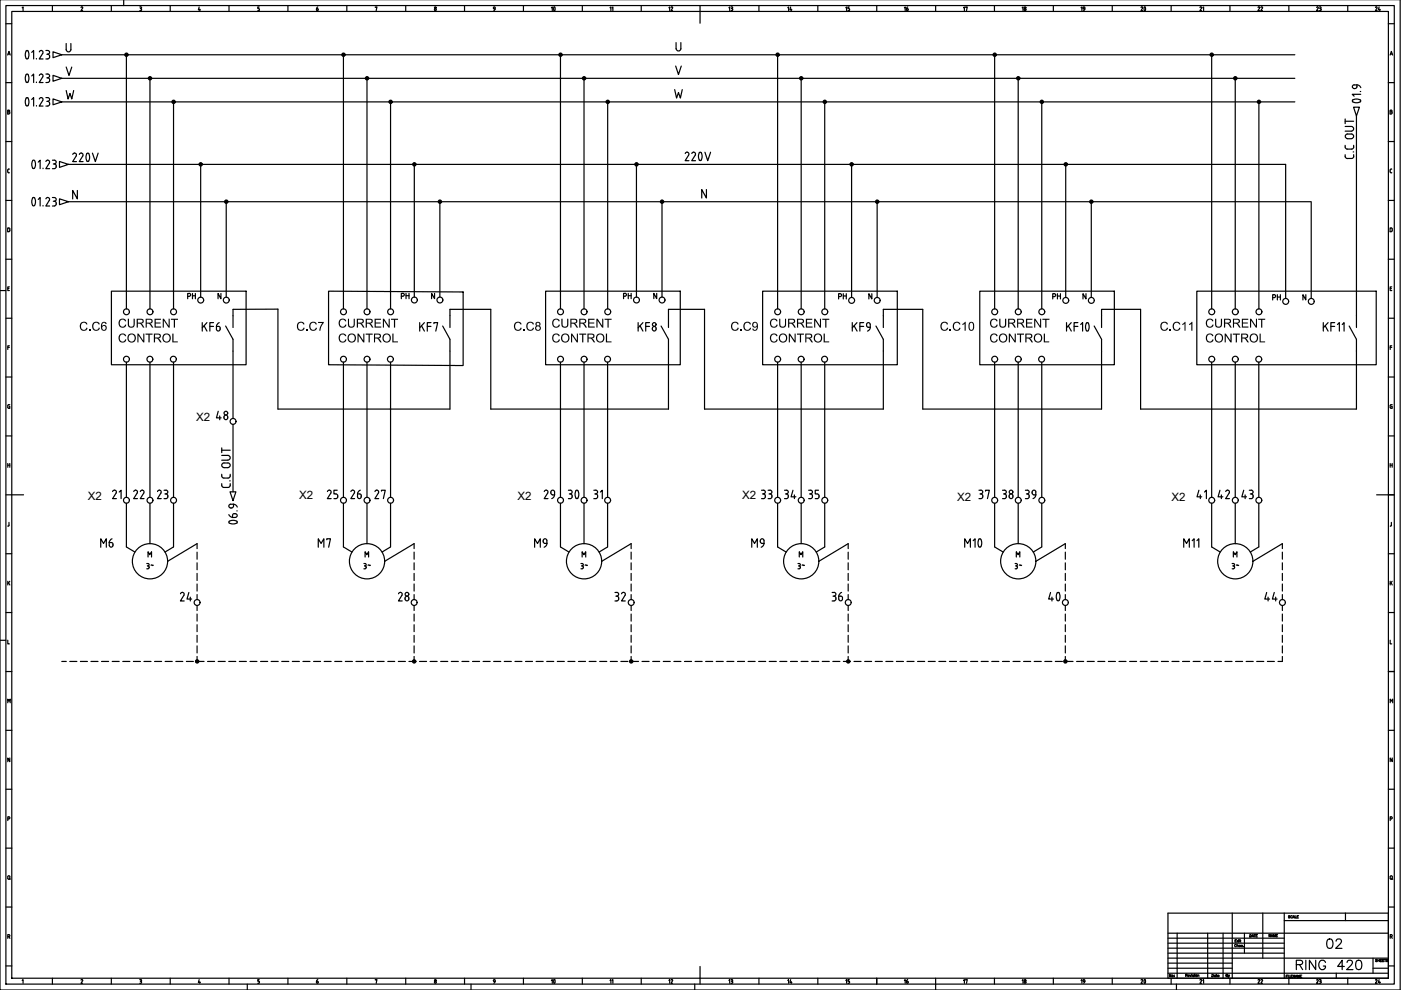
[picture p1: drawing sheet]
<svg xmlns="http://www.w3.org/2000/svg" width="297mm" height="210mm" viewBox="0 0 297 210" stroke-linecap="round" stroke-linejoin="round" font-family="sans-serif">
<defs><g id="words">
<g font-size="7.1">
<text x="203.2" y="118.2">M10</text>
<text x="220.1" y="129.5">40</text>
</g>
<text font-size="6.6" x="118.2" y="107.6">30</text>
<g font-size="5.3">
<text x="179.6" y="71.6">KF9</text>
<text x="112.2" y="117.5">M9</text>
<text x="158" y="117.5">M9</text>
<text x="175.3" y="128.8">36</text>
</g>
<g font-size="4.9">
<text x="141.8" y="21.9">W</text>
<text x="41.6" y="71.3">KF6</text>
<text x="87.8" y="71.3">KF7</text>
<text x="134.1" y="71.3">KF8</text>
<text x="44.8" y="90.3">48</text>
<text x="22.6" y="106.9">21</text>
<text x="27.2" y="106.9">22</text>
<text x="32.1" y="106.9">23</text>
<text x="68.1" y="106.9">25</text>
<text x="73" y="106.9">26</text>
<text x="78.3" y="106.9">27</text>
<text x="114.3" y="106.9">29</text>
<text x="124.5" y="106.9">31</text>
<text x="160.2" y="106.9">33</text>
<text x="165.1" y="106.9">34</text>
<text x="170.4" y="106.9">35</text>
<text x="206.4" y="106.9">37</text>
<text x="211.3" y="106.9">38</text>
<text x="216.3" y="106.9">39</text>
<text x="252.6" y="106.9">41</text>
<text x="257.2" y="106.9">42</text>
<text x="262.1" y="106.9">43</text>
<text x="20.1" y="117.1">M6</text>
<text x="66.3" y="117.1">M7</text>
<text x="249.8" y="117.1">M11</text>
<text x="37" y="128.8">24</text>
<text x="83.3" y="128.8">28</text>
<text x="129.1" y="128.8">32</text>
<text x="267.1" y="128.8">44</text>
<text x="280.1" y="202.1">02</text>
<text x="273.8" y="206.7">RING 420</text>
</g>
<g font-size="4.4">
<text x="115" y="3.9">10</text>
<text x="240.2" y="3.9">20</text>
<text x="115" y="209.9">10</text>
<text x="240.2" y="209.9">20</text>
</g>
<g font-size="4">
<text x="38.5" y="64.6">PH</text>
<text x="84" y="64.6">PH</text>
<text x="130.9" y="64.6">PH</text>
<text x="176.7" y="64.6">PH</text>
<text x="221.9" y="64.6">PH</text>
<text x="268.5" y="64.9">PH</text>
<text x="30" y="119.2">M</text>
<text x="122.1" y="119.2">M</text>
<text x="75.8" y="121.7">3~</text>
<text x="167.9" y="121.7">3~</text>
<text x="214.1" y="121.7">3~</text>
<text x="260" y="121.7">3~</text>
</g>
<g font-size="3.5">
<text x="66" y="3.5">6</text>
<text x="103" y="3.5">9</text>
<text x="128.1" y="3.5">11</text>
<text x="140.8" y="3.5">12</text>
<text x="153.5" y="3.5">13</text>
<text x="165.8" y="3.5">14</text>
<text x="178.2" y="3.5">15</text>
<text x="190.5" y="3.5">16</text>
<text x="203.2" y="3.5">17</text>
<text x="215.5" y="3.5">18</text>
<text x="227.9" y="3.5">19</text>
<text x="256.1" y="3.5" transform="rotate(-90 256.1 3.5)">21</text>
<text x="268.5" y="3.5" transform="rotate(-90 268.5 3.5)">22</text>
<text x="280.8" y="3.5" transform="rotate(-90 280.8 3.5)">23</text>
<text x="290.3" y="3.5">24</text>
<text x="293.5" y="150.3">M</text>
<text x="293.5" y="187.7">Q</text>
<text x="66" y="209.5">6</text>
<text x="103" y="209.5">9</text>
<text x="128.1" y="209.5">11</text>
<text x="140.8" y="209.5">12</text>
<text x="153.5" y="209.5">13</text>
<text x="165.8" y="209.5">14</text>
<text x="178.2" y="209.5">15</text>
<text x="190.5" y="209.5">16</text>
<text x="203.2" y="209.5">17</text>
<text x="215.5" y="209.5">18</text>
<text x="227.9" y="209.5">19</text>
<text x="256.1" y="209.5" transform="rotate(-90 256.1 209.5)">21</text>
<text x="261.4" y="208.5" transform="rotate(-90 261.4 208.5)">By</text>
<text x="268.5" y="209.5" transform="rotate(-90 268.5 209.5)">22</text>
<text x="280.8" y="209.5" transform="rotate(-90 280.8 209.5)">23</text>
<text x="290.3" y="209.5">24</text>
</g>
<g font-size="2.4">
<text x="41.6" y="89.2">X2</text>
<text x="18.6" y="106">X2</text>
<text x="63.4" y="105.8">X2</text>
<text x="109.7" y="106">X2</text>
<text x="157.3" y="105.8">X2</text>
<text x="202.9" y="106.1">X2</text>
<text x="248.4" y="106.2">X2</text>
</g>
</g></defs>
<!-- layer: 035 -->
<g fill="none" stroke="#000" stroke-width=".25">
<path d="M26.2 -.1v1.3M296.9 -.1v210h-296.9v-210M1.2 5h1.3M1.2 17.5h1.3M1.6 11.7l.3-.8 .3 .8M1.7 11.5h.4M2.5 2.4h291.9v205h-291.9zM4.7 1.6l.2-.1v.8M11.1 1.2v1.2M17.3 1.5l-.1 .1M17.4 1.5l.1 .2M17.5 1.7l-.3 .6h.3"/>
<path d="M23.6 1.2v1.2M29.6 1.5h.2M29.7 1.8h.1M29.8 1.5l.2 .1-.2 .2M29.8 1.8l.2 .2v.2l-.4 .1M36.1 1.2v1.2M42.2 1.5l-.1 .6h.4M42.4 1.9v.4M48.6 1.2v1.2M54.9 1.5h-.2v.3l.3 .2M55 2v.1M55 2.1l-.3 .2"/>
<path d="M61 1.2v1.2M73.5 1.2v1.2M79.6 1.6l.3-.1-.1 .8M86 1.2v1.2M98.5 1.2v1.2M111 1.2v1.2M123.5 1.2v1.2M136 1.2v1.2M148.4 1.2v1.2M160.9 1.2v1.2M173.4 1.2v1.2M185.9 1.2v1.2"/>
<path d="M198.4 1.2v1.2M210.8 1.2v1.2M223.3 1.2v1.2M235.8 1.2v1.2M248.3 1.2v1.2M260.8 1.2v1.2M273.3 1.2v1.2M285.7 1.2v1.2M294.3 5h1.3M294.3 17.5h1.3M294.7 11.7l.3-.8 .3 .8M294.8 11.5h.4"/>
<path d="M1.2 30h1.3M1.7 36.4l.3 .2M1.9 23.7l.2 .2-.1 .2-.4 .1v-.8h.4v.3h-.4M2 35.8l-.3 .1-.1 .5M294.3 30h1.3M294.7 36.1v.3M294.7 36.4l.2 .2M294.9 36.6h.2M294.9 35.8h.2M294.9 35.8l-.2 .3M295 23.7l.2 .2-.1 .2-.4 .1v-.8h.4v.3h-.4M1.2 42.5h1.3"/>
<path d="M1.2 55h1.3M2.1 48.6v.3M2.1 48.6l-.1-.2-.4-.1v.8l.4-.1 .1-.1M294.3 42.5h1.3M294.3 55h1.3M294.9 48.3h-.2v.8h.2M294.9 48.3l.2 .1 .1 .5-.3 .2M0 61.6h1.2M1.2 79.9h1.3M1.3 67.5h1.2M1.7 61.2h.2M1.7 73.7h.3"/>
<path d="M2 60.8h-.3v.8h.3M2 73.3h-.3v.8M294.3 79.9h1.3M294.4 67.5h1.2M294.7 61.2h.3M294.7 73.7h.4M295.1 60.8h-.4v.8h.4M295.1 73.3h-.4v.8M1.3 92.4h1.2M1.7 98.6h.4M1.7 98.3v.8M1.9 85.8h.2"/>
<path d="M1.9 85.8l-.2 .2v.4M1.9 86.1h.2v.5l-.4-.1v-.1M2.1 98.3v.8M294.4 92.4h1.2M294.7 98.3v.8M294.7 98.6h.5M295 85.8h.2M295 85.8l-.3 .2v.4M295 86.1h.2v.5l-.4-.1-.1-.1M295.2 98.3v.8M1.3 104.9h1.2M1.3 117.4h1.2"/>
<path d="M1.9 110.8v.6l-.2 .1M294.4 104.9h1.2M294.4 117.4h1.2M294.7 111.5h.1M295 110.8v.6l-.2 .1M0 135.8h1.2M1.3 129.9h1.2M1.7 135.7v.8h.3M1.7 123.2v.8M1.8 123.5l.3 .5M2.1 123.2l-.4 .5M294.4 129.9h1.2"/>
<path d="M294.7 135.7v.8h.4M294.7 123.2v.8M294.9 123.5l.3 .5M295.2 123.2l-.5 .5M1.3 142.4h1.2M1.3 154.8h1.2M1.7 149v-.8l.2 .5 .3-.5v.8M294.4 142.4h1.2M294.4 154.8h1.2M1.3 167.3h1.2M1.3 179.8h1.2M1.7 173.6h.3v-.4h-.3v.8"/>
<path d="M2.1 160.7v.8l-.4-.8v.8M294.4 167.3h1.2M294.4 179.8h1.2M294.7 173.6h.4v-.4h-.4v.8M295.2 160.7v.8l-.5-.8v.8M1.3 192.3h1.2M1.7 186.2l.2 .3 .2-.3M1.7 198.6l.3-.1v-.3h-.3v.8M1.9 198.6l.2 .4M1.9 186.3l.3 .2M2.1 185.9v.3M2.1 185.9l-.2-.2h-.2v.5"/>
<path d="M247.6 200h24.7M247.6 198.9h24.7M249.6 197.9v9.5M256.1 197.9v9.5M259.3 197.9v9.5M263.8 197.9v4.2M267.7 193.6v9.6M272.3 195.2h22.1M285.3 193.6v1.6M294.4 192.3h1.2M294.7 198.6l.4-.1v-.3h-.4v.8M295 198.6l.2 .4"/>
<path d="M1.3 204.8h1.2M4.7 207.9l.2-.2v.8M11.1 207.4v1.3M17.3 207.7l-.1 .1M17.4 207.7l.1 .3M17.5 208l-.3 .5h.3M23.6 207.4v1.3M29.6 207.7h.2M29.7 208h.1M29.8 207.7l.2 .2-.2 .1M29.8 208l.2 .2v.2l-.4 .1M36.1 207.4v1.3"/>
<path d="M42.2 207.7l-.1 .6h.4M42.4 208.1v.4M48.6 207.4v1.3M52.4 208.7v1.2M54.9 207.7h-.2v.3l.3 .2M55 208.2v.1M55 208.3l-.3 .2M61 207.4v1.3M73.5 207.4v1.3M79.6 207.8l.3-.1-.1 .8M86 207.4v1.3M98.5 207.4v1.3"/>
<path d="M99.9 208.7v1.2M111 207.4v1.3M123.5 207.4v1.3M136 207.4v1.3M147.3 208.7v1.2M148.4 207.4v1.3M160.9 207.4v1.3M173.4 207.4v1.3M185.9 207.4v1.3M198.4 207.4v2.5M210.8 207.4v1.3M223.3 207.4v1.3"/>
<path d="M235.8 207.4v1.3M247.6 203.2h13.7M247.6 204.2h13.7M247.6 205.3h13.7M247.6 202.1h24.7M247.6 201h24.7M247.6 206.3h46.8M248.3 207.4v1.3M249.4 208.7v1.2M273.3 207.4v1.3M285.7 207.4v1.3M291.1 205.3h3.3"/>
<path d="M294.4 204.8h1.2"/>
<circle cx="92.3" cy="2" r=".2"/>
<circle cx="92.3" cy="1.6" r=".18"/>
<circle cx="92.3" cy="208.3" r=".21"/>
<circle cx="92.3" cy="207.9" r=".18"/>
</g>
<!-- layer: 07 -->
<path d="M1.2 1.2h294.4v207.5h-294.4zM148.4 2.4v2.5M2.5 104.9h2.5M291.9 104.9h2.5M247.6 193.6h46.8v13.8h-46.8zM247.6 197.9h46.8M261.3 193.6v13.8M272.3 193.6v13.8M148.4 204.9v2.5M261.3 203.2h33.1" fill="none" stroke="#000" stroke-width=".25"/>
<!-- layer: 025 -->
<g fill="none" stroke="#000" stroke-width=".25">
<path d="M261.9 199.5h.1M262.2 199.2h-.3v.5h.3M262.6 199.5l-.2-.1-.1 .2 .1 .1h.2M262.6 199.2v.5M262.7 199.3h.1M262.8 199.4v.3M262.9 199.4h.2M263 199.2l.1 .5M265 198.2h.3l-.1 .4-.2 .1zM265.4 198.7l.2-.5 .2 .5M265.5 198.5h.2M265.9 198.2h.3"/>
<path d="M266 198.2v.5M266.3 198.4h.2M266.6 198.2h-.3v.5h.3M269.4 198.1v.5l-.4-.5v.5M269.5 198.6l.2-.5 .2 .5M269.6 198.5h.2M270 198.6v-.5l.2 .5 .2-.5v.5M270.6 198.4h.2M270.9 198.1h-.3v.5h.3M273.5 194.2h-.3l.3 .4h-.3M274 194.3a.18 .18 0 0 0-.2-.2 .18 .18 0 0 0-.2 .2v.2a.18 .18 0 0 0 .2 .1 .18 .18 0 0 0 .2-.1M274.1 194.6l.2-.5 .2 .5"/>
<path d="M274.2 194.5h.2M274.6 194.1v.5h.3M275 194.4h.2M275.3 194.1h-.3v.5h.3M248.3 206.6v.5l-.3-.5v.5M249 206.8h.1M249 207.1h.1M251.4 206.8l.3-.1v-.1l-.3-.1v.5M251.5 206.8l.2 .2M251.9 206.9h.2v-.2l-.2 .3h.2M262.1 200.4a.18 .18 0 0 0-.2-.2 .18 .18 0 0 0-.1 .2v.1a.18 .18 0 0 0 .1 .2 .18 .18 0 0 0 .2-.1M262.3 200.5l.2-.1 .1 .3"/>
<path d="M262.3 200.2v.5M262.7 200.5h.3v-.1a.18 .18 0 0 0-.3 .2 .16 .16 0 0 0 .3 .1M263.4 200.5v-.1a.16 .16 0 0 0-.2 .1 .16 .16 0 0 0 0 .2 .16 .16 0 0 0 .2 0M263.6 200.7h.1M292 203.5h-.4l.4 .2-.1 .2-.3-.1M292.1 203.4v.5M292.1 203.6h.4M292.5 203.4v.5M292.7 203.6h.2M293 203.4h-.3v.5h.3M293.1 203.6h.2M293.4 203.4h-.3v.5h.3"/>
<path d="M293.5 203.4h.3M293.7 203.4v.5M294.3 203.5h-.4l.4 .2-.1 .2-.3-.1"/>
<circle cx="248.6" cy="206.9" r=".17"/>
</g>
<g fill="none" stroke="#000" stroke-width=".25">
<path d="M13.1 11.6h261.4M13.1 16.6h261.4M26.8 11.6v53.9M31.8 16.6v48.9M72.8 11.6v53.9M77.8 16.6v48.9M118.8 11.6v53.9M123.8 16.6v48.9M164.9 11.6v53.9M169.9 16.6v48.9M210.9 11.6v53.9M215.9 16.6v48.9"/>
<path d="M256.9 11.6v53.9M261.9 16.6v48.9M13.1 21.6h261.4M14.5 34.9h258.1v28.4M36.8 21.6v43.9M42.5 34.9v28.1M82.8 21.6v43.9M87.8 34.9v28.1M128.8 21.6v43.9M134.9 34.9v28.1M174.9 21.6v43.9M180.6 34.9v28.2"/>
<path d="M220.9 21.6v43.9M226 34.9v28.2M266.9 21.6v43.9M287.6 24.6v42.3M14.4 42.8h263.5M48 42.8v20.2M93.3 42.8v20.2M140.4 42.8v20.2M186 42.8v20.3M231.4 42.8v20.3M278 42.8v20.5M26.8 76.8v28.6"/>
<path d="M31.8 76.8v28.6M36.8 76.8v28.6M49.4 66.9v-1.3l9.5-.1v21.2h36.5v-12.3M49.4 74.4v14.3M72.8 76.8v28.6M77.8 76.8v28.6M82.8 76.8v28.6M95.4 66.9v-1.3h8.7v21.1h37.6v-12.3M118.8 76.8v28.6M123.8 76.8v28.6M128.8 76.8v28.6M141.7 66.9v-1.3h7.7v21.1h37.9v-12.3"/>
<path d="M164.9 76.8v28.6M169.9 76.8v28.6M174.9 76.8v28.6M187.3 65.6h8.3v21.1h38v-12.3M210.9 76.8v28.6M215.9 76.8v28.6M220.9 76.8v28.6M233.6 66.9v-1.3h8.2v21.1h45.8v-12.3M256.9 76.8v28.6M261.9 76.8v28.6M266.9 76.8v28.6M49.4 90v14.3"/>
<path d="M26.8 106.7v9.3l1.8 1M31.8 106.7v8.6M36.8 106.7v9.3l-1.8 1M41.8 115.3v1M41.8 117.1v1.5M41.8 119.3v1.5M72.8 106.7v9.3l1.8 1M77.8 106.7v8.6M82.8 106.7v9.3l-1.8 1M87.8 115.3v1M87.8 117.1v1.5M87.8 119.3v1.5"/>
<path d="M118.8 106.7v9.3l1.8 1M123.8 106.7v8.6M128.8 106.7v9.3l-1.8 1M133.8 115.3v1M133.8 117.1v1.5M133.8 119.3v1.5M164.9 106.7v9.3l1.8 1M169.9 106.7v8.6M174.9 106.7v9.3l-1.8 1M179.8 115.3v1M179.8 117.1v1.5M179.8 119.3v1.5"/>
<path d="M210.9 106.7v9.3M215.9 106.7v8.6M220.9 106.7v9.3l-1.8 1M225.9 115.3v1M225.9 117.1v1.5M225.9 119.3v1.5M256.9 106.7v9.3l1.8 1M261.9 106.7v8.6M266.9 106.7v9.3l-1.8 1M271.9 115.3v1M271.9 117.1v1.5M271.9 119.3v1.5"/>
<path d="M41.8 139.2v1h1.5M41.8 121.6v1.5M41.8 130.2v1.5M41.8 132.5v1.4M41.8 134.7v1.5M41.8 136.9v1.5M87.8 121.6v1.5M87.8 130.2v1.5M87.8 132.5v1.4M87.8 134.7v1.5M87.8 136.9v1.5M87.8 139.2v1"/>
<path d="M133.8 121.6v1.5M133.8 130.2v1.5M133.8 132.5v1.4M133.8 134.7v1.5M133.8 136.9v1.5M133.8 139.2v1M179.8 121.6v1.5M179.8 130.2v1.5M179.8 132.5v1.4M179.8 134.7v1.5M179.8 136.9v1.5M179.8 139.2v1"/>
<path d="M225.9 132.5v1.4M225.9 134.7v1.5M225.9 136.9v1.5M225.9 139.2v1M271.9 139.2v1h-.9M271.9 121.6v1.5M271.9 130.2v1.5M271.9 132.5v1.4M271.9 134.7v1.5M271.9 136.9v1.5M13.1 140.2h1M14.8 140.2h1.5"/>
<path d="M17 140.2h1.5M19.3 140.2h1.5M21.5 140.2h1.5M23.8 140.2h1.5M26 140.2h1.5M28.3 140.2h1.5M30.5 140.2h1.5M32.8 140.2h1.5M35 140.2h1.5M37.3 140.2h1.5M39.5 140.2h1.5M44 140.2h1.5"/>
<path d="M46.2 140.2h1.6M48.5 140.2h1.5M50.7 140.2h1.5M53 140.2h1.5M55.2 140.2h1.5M57.5 140.2h1.5M59.7 140.2h1.5M62 140.2h1.5M64.2 140.2h1.5M66.5 140.2h1.5M68.7 140.2h1.5M71 140.2h1.5"/>
<path d="M73.2 140.2h1.5M75.5 140.2h1.5M77.7 140.2h1.5M79.9 140.2h1.5M82.2 140.2h1.5M84.5 140.2h1.5M86.7 140.2h1.5M88.9 140.2h1.5M91.2 140.2h1.5M93.4 140.2h1.5M95.7 140.2h1.5M97.9 140.2h1.5"/>
<path d="M100.2 140.2h1.5M102.4 140.2h1.5M104.7 140.2h1.5M106.9 140.2h1.5M109.2 140.2h1.5M111.4 140.2h1.5M113.7 140.2h1.5M115.9 140.2h1.5M118.2 140.2h1.5M120.4 140.2h1.5M122.6 140.2h1.5M124.9 140.2h1.5"/>
<path d="M127.1 140.2h1.6M129.4 140.2h1.5M131.6 140.2h1.5M133.9 140.2h1.5M136.1 140.2h1.5M138.4 140.2h1.5M140.6 140.2h1.5M142.9 140.2h1.5M145.1 140.2h1.5M147.4 140.2h1.5M149.6 140.2h1.5M151.8 140.2h1.6"/>
<path d="M154.1 140.2h1.5M156.4 140.2h1.5M158.6 140.2h1.5M160.8 140.2h1.5M163.1 140.2h1.5M165.3 140.2h1.5M167.6 140.2h1.5M169.8 140.2h1.5M172.1 140.2h1.5M174.3 140.2h1.5M176.6 140.2h1.5M178.8 140.2h1.5"/>
<path d="M181.1 140.2h1.5M183.3 140.2h1.5M185.6 140.2h1.5M187.8 140.2h1.5M190.1 140.2h1.5M192.3 140.2h1.5M194.5 140.2h1.5M196.8 140.2h1.5M199.1 140.2h1.4M201.3 140.2h1.5M203.5 140.2h1.5M205.8 140.2h1.5"/>
<path d="M208 140.2h1.5M210.3 140.2h1.5M212.5 140.2h1.5M214.8 140.2h1.5M217 140.2h1.5M219.3 140.2h1.5M221.5 140.2h1.5M223.8 140.2h1.5M226 140.2h1.5M228.3 140.2h1.5M230.5 140.2h1.5M232.7 140.2h1.6"/>
<path d="M235 140.2h1.5M237.2 140.2h1.5M239.5 140.2h1.5M241.7 140.2h1.5M244 140.2h1.5M246.2 140.2h1.5M248.5 140.2h1.5M250.7 140.2h1.5M253 140.2h1.5M255.2 140.2h1.5M257.5 140.2h1.5M259.7 140.2h1.5"/>
<path d="M262 140.2h1.5M264.2 140.2h1.5M266.4 140.2h1.5M268.7 140.2h1.5"/>
</g>
<!-- layer: SYMS -->
<g fill="none" stroke="#000" stroke-width=".25">
<path d="M11.2 11l1.9 .6-1.9 .6zM11.2 16l1.9 .6-1.9 .6zM11.2 21l1.9 .6-1.9 .6zM12.6 34.2l1.9 .7-1.9 .6zM287 22.7h1.2l-.6 1.9zM12.6 42.2l1.9 .6-1.9 .6zM49.4 71.9v2.5M95.4 71.9v2.5M141.7 71.9v2.5M187.3 71.9v2.5M232 69.1l1.6 2.8v2.5M233.6 66.9v2.5"/>
<path d="M286 69.1l1.6 2.8v2.5M287.6 66.9v2.5M41.8 115.3l-6.3 3.7M48.8 104.3h1.2l-.6 1.8zM87.8 115.3l-6.2 3.7M133.8 115.3l-6.2 3.7M179.8 115.3l-6.2 3.7M225.9 115.3l-6.3 3.7M271.9 115.3l-6.3 3.7"/>
<circle cx="26.8" cy="11.6" r=".35"/>
<circle cx="26.8" cy="11.6" r=".22"/>
<circle cx="26.8" cy="11.6" r=".12"/>
<circle cx="31.8" cy="16.6" r=".35"/>
<circle cx="31.8" cy="16.6" r=".22"/>
<circle cx="31.8" cy="16.6" r=".12"/>
<circle cx="72.8" cy="11.6" r=".35"/>
<circle cx="72.8" cy="11.6" r=".22"/>
<circle cx="72.8" cy="11.6" r=".12"/>
<circle cx="77.8" cy="16.6" r=".35"/>
<circle cx="77.8" cy="16.6" r=".22"/>
<circle cx="77.8" cy="16.6" r=".12"/>
<circle cx="118.8" cy="11.6" r=".35"/>
<circle cx="118.8" cy="11.6" r=".22"/>
<circle cx="118.8" cy="11.6" r=".12"/>
<circle cx="123.8" cy="16.6" r=".35"/>
<circle cx="123.8" cy="16.6" r=".22"/>
<circle cx="123.8" cy="16.6" r=".12"/>
<circle cx="164.9" cy="11.6" r=".35"/>
<circle cx="164.9" cy="11.6" r=".22"/>
<circle cx="164.9" cy="11.6" r=".12"/>
<circle cx="169.9" cy="16.6" r=".35"/>
<circle cx="169.9" cy="16.6" r=".22"/>
<circle cx="169.9" cy="16.6" r=".12"/>
<circle cx="210.9" cy="11.6" r=".35"/>
<circle cx="210.9" cy="11.6" r=".22"/>
<circle cx="210.9" cy="11.6" r=".12"/>
<circle cx="215.9" cy="16.6" r=".35"/>
<circle cx="215.9" cy="16.6" r=".22"/>
<circle cx="215.9" cy="16.6" r=".12"/>
<circle cx="256.9" cy="11.6" r=".35"/>
<circle cx="256.9" cy="11.6" r=".22"/>
<circle cx="256.9" cy="11.6" r=".12"/>
<circle cx="261.9" cy="16.6" r=".35"/>
<circle cx="261.9" cy="16.6" r=".22"/>
<circle cx="261.9" cy="16.6" r=".12"/>
<circle cx="36.8" cy="21.6" r=".35"/>
<circle cx="36.8" cy="21.6" r=".22"/>
<circle cx="36.8" cy="21.6" r=".12"/>
<circle cx="42.6" cy="34.8" r=".35"/>
<circle cx="42.6" cy="34.8" r=".22"/>
<circle cx="42.6" cy="34.8" r=".12"/>
<circle cx="82.8" cy="21.6" r=".35"/>
<circle cx="82.8" cy="21.6" r=".22"/>
<circle cx="82.8" cy="21.6" r=".12"/>
<circle cx="87.9" cy="34.8" r=".35"/>
<circle cx="87.9" cy="34.8" r=".22"/>
<circle cx="87.9" cy="34.8" r=".12"/>
<circle cx="128.9" cy="21.6" r=".35"/>
<circle cx="128.9" cy="21.6" r=".22"/>
<circle cx="128.9" cy="21.6" r=".12"/>
<circle cx="134.9" cy="34.8" r=".35"/>
<circle cx="134.9" cy="34.8" r=".22"/>
<circle cx="134.9" cy="34.8" r=".12"/>
<circle cx="174.9" cy="21.6" r=".35"/>
<circle cx="174.9" cy="21.6" r=".22"/>
<circle cx="174.9" cy="21.6" r=".12"/>
<circle cx="180.6" cy="34.8" r=".35"/>
<circle cx="180.6" cy="34.8" r=".22"/>
<circle cx="180.6" cy="34.8" r=".12"/>
<circle cx="220.9" cy="21.6" r=".35"/>
<circle cx="220.9" cy="21.6" r=".22"/>
<circle cx="220.9" cy="21.6" r=".12"/>
<circle cx="226" cy="34.8" r=".35"/>
<circle cx="226" cy="34.8" r=".22"/>
<circle cx="226" cy="34.8" r=".12"/>
<circle cx="266.9" cy="21.6" r=".35"/>
<circle cx="266.9" cy="21.6" r=".22"/>
<circle cx="266.9" cy="21.6" r=".12"/>
<circle cx="48" cy="42.8" r=".35"/>
<circle cx="48" cy="42.8" r=".12"/>
<circle cx="48" cy="42.8" r=".22"/>
<circle cx="93.3" cy="42.8" r=".35"/>
<circle cx="93.3" cy="42.8" r=".12"/>
<circle cx="93.3" cy="42.8" r=".22"/>
<circle cx="140.4" cy="42.8" r=".35"/>
<circle cx="140.4" cy="42.8" r=".12"/>
<circle cx="140.4" cy="42.8" r=".22"/>
<circle cx="186" cy="42.8" r=".35"/>
<circle cx="186" cy="42.8" r=".22"/>
<circle cx="186" cy="42.8" r=".12"/>
<circle cx="231.4" cy="42.8" r=".35"/>
<circle cx="231.4" cy="42.8" r=".22"/>
<circle cx="231.4" cy="42.8" r=".12"/>
<circle cx="26.8" cy="66.1" r=".62"/>
<circle cx="26.8" cy="76.2" r=".62"/>
<circle cx="31.8" cy="76.2" r=".62"/>
<circle cx="31.8" cy="66.1" r=".62"/>
<circle cx="36.8" cy="76.2" r=".62"/>
<circle cx="36.8" cy="66.1" r=".62"/>
<circle cx="48" cy="63.6" r=".62"/>
<circle cx="72.8" cy="76.2" r=".62"/>
<circle cx="72.8" cy="66.1" r=".62"/>
<circle cx="77.8" cy="76.2" r=".62"/>
<circle cx="77.8" cy="66.1" r=".62"/>
<circle cx="82.8" cy="76.2" r=".62"/>
<circle cx="82.8" cy="66.1" r=".62"/>
<circle cx="93.3" cy="63.6" r=".62"/>
<circle cx="118.8" cy="76.2" r=".62"/>
<circle cx="118.8" cy="66.1" r=".62"/>
<circle cx="123.8" cy="66.1" r=".62"/>
<circle cx="123.8" cy="76.2" r=".62"/>
<circle cx="128.8" cy="76.2" r=".62"/>
<circle cx="128.9" cy="66.1" r=".62"/>
<circle cx="140.4" cy="63.6" r=".62"/>
<circle cx="164.9" cy="66.1" r=".62"/>
<circle cx="164.9" cy="76.2" r=".62"/>
<circle cx="169.9" cy="76.2" r=".62"/>
<circle cx="169.9" cy="66.1" r=".62"/>
<circle cx="174.8" cy="76.2" r=".62"/>
<circle cx="174.9" cy="66.1" r=".62"/>
<circle cx="186" cy="63.7" r=".62"/>
<circle cx="210.9" cy="76.2" r=".62"/>
<circle cx="210.9" cy="66.1" r=".62"/>
<circle cx="215.9" cy="76.2" r=".62"/>
<circle cx="215.9" cy="66.1" r=".62"/>
<circle cx="220.8" cy="76.2" r=".62"/>
<circle cx="220.9" cy="66.1" r=".62"/>
<circle cx="231.4" cy="63.7" r=".62"/>
<circle cx="256.9" cy="76.2" r=".62"/>
<circle cx="256.9" cy="66.1" r=".62"/>
<circle cx="261.9" cy="66.1" r=".62"/>
<circle cx="261.9" cy="76.2" r=".62"/>
<circle cx="266.9" cy="76.2" r=".62"/>
<circle cx="266.9" cy="66.1" r=".62"/>
<circle cx="278" cy="63.9" r=".62"/>
<circle cx="31.8" cy="119" r="3.7"/>
<circle cx="77.8" cy="119" r="3.7"/>
<circle cx="123.8" cy="119" r="3.7"/>
<circle cx="169.9" cy="119" r="3.7"/>
<circle cx="215.9" cy="119" r="3.7"/>
<circle cx="261.9" cy="119" r="3.7"/>
<circle cx="41.8" cy="140.2" r=".35"/>
<circle cx="41.8" cy="140.2" r=".12"/>
<circle cx="41.8" cy="140.2" r=".22"/>
<circle cx="87.8" cy="140.2" r=".35"/>
<circle cx="87.8" cy="140.2" r=".12"/>
<circle cx="87.8" cy="140.2" r=".22"/>
<circle cx="133.8" cy="140.2" r=".35"/>
<circle cx="133.8" cy="140.2" r=".12"/>
<circle cx="133.8" cy="140.2" r=".22"/>
<circle cx="179.8" cy="140.2" r=".35"/>
<circle cx="179.8" cy="140.2" r=".22"/>
<circle cx="179.8" cy="140.2" r=".12"/>
<circle cx="225.9" cy="140.2" r=".35"/>
<circle cx="225.9" cy="140.2" r=".22"/>
<circle cx="225.9" cy="140.2" r=".12"/>
</g>
<!-- layer: 0 -->
<path d="M23.6 61.7h28.6v15.6h-28.6zM69.7 61.7l28.5 .2v15.6l-28.5-.2zM115.7 61.7h28.5v15.6h-28.5zM161.7 61.7h28.5v15.6h-28.5zM207.7 61.7h28.6v15.6h-28.6zM253.7 61.7h38.1v15.6h-38.1z" fill="none" stroke="#000" stroke-width=".25"/>
<g fill="#000">
<path d="M17.1 68.5l.4-.3h.5l.4 .3 .1 .3h-.2l-.3-.4-.5 .1-.3 .6 .1 .6 .3 .2 .5-.1 .2-.3h.3l-.3 .5-.7 .1-.5-.2-.2-.9zM18.9 69.8h.3v.3h-.3zM19.7 68.5l.5-.3h.5l.3 .3 .1 .3h-.2l-.3-.4-.5 .1-.3 .5 .1 .6 .3 .3h.5l.2-.4h.3l-.3 .5-.7 .1-.5-.3-.2-.8zM25.4 67.8l.3-.2h.5l.4 .2 .2 .3h-.3l-.3-.3h-.5l-.3 .7 .1 .5 .3 .3 .4-.1 .3-.4h.3l-.3 .5-.6 .2-.5-.2-.3-.7zM25.4 71l.3-.3h.5l.4 .3 .2 .2-.3 .1-.3-.4-.5 .1-.3 .6 .1 .6 .3 .2 .5-.1 .2-.4 .3 .1-.3 .5-.6 .1-.5-.2-.3-.7zM27.1 67.6h.2v1.3l.4 .4 .6-.2v-1.5h.3v1.4l-.3 .4-.6 .1-.5-.2zM29.1 70.7h.3l1 1.5v-1.5h.2v1.9h-.2l-1-1.5v1.5h-.3zM30.9 70.7h1.4v.3h-.6v1.6h-.2v-1.6h-.6zM32.8 67.6h1.3v.2h-1.1v.6h1v.2h-1v.6h1.2v.3h-1.4zM34.5 67.6h.3l.9 1.5 .1-1.5h.2v1.9h-.3l-.9-1.5-.1 1.5h-.2zM36.5 70.7h.3v1.7h.9v.2h-1.2zM36.2 67.6h1.5v.2h-.6v1.7h-.2v-1.7h-.7z"/>
<path d="M63.1 68.5l.5-.3 .8 .2 .2 .4h-.3l-.2-.3-.4-.1-.3 .2-.2 .4v.5l.4 .4h.4l.3-.4h.3l-.3 .5-.7 .1-.4-.2-.3-.5zM64.9 69.8h.3v.3h-.3zM65.8 68.5l.5-.3 .5 .1 .3 .2 .1 .3h-.3l-.2-.4-.6 .1-.3 .6 .1 .5 .3 .3h.4l.4-.4h.2l-.3 .5-.6 .1-.6-.3-.1-.8zM67.4 68.3h1.2l-.5 1.1-.2 .7h-.2v-.3l.6-1.3h-.9zM72 67.8l.5-.2h.4l.4 .2 .1 .3h-.2l-.3-.3h-.5l-.3 .6v.5l.3 .3h.5l.3-.4h.2l-.2 .5-.7 .2-.5-.3-.2-.5zM72 71l.3-.2 .6-.1 .4 .3 .1 .2-.2 .1-.3-.4h-.5l-.3 .6v.5l.3 .4h.5l.3-.5 .2 .1-.2 .5-.7 .1-.5-.2-.2-.6zM73.8 67.6h.2v1.3l.3 .4 .6-.2 .1-1.5h.2v1.3l-.2 .5-.7 .1-.4-.3zM75.8 70.7h.3l.9 1.5v-1.5h.3v1.9h-.3l-1-1.5v1.5h-.2zM77.5 70.7h1.5v.3h-.6v1.6h-.3v-1.6h-.6zM79.4 67.6h1.4v.2h-1.1v.6h1v.2h-1v.6h1.1v.3h-1.4zM81.2 67.6h.2l1 1.5v-1.5h.2v1.9h-.2l-1-1.5v1.5h-.2zM83.2 70.7h.2v1.7h1v.2h-1.2z"/>
<path d="M82.9 67.6h1.5v.2h-.6v1.7h-.3v-1.7h-.6zM109.2 68.4l.8-.2 .4 .3 .2 .3h-.3l-.3-.4-.4 .1-.4 .5 .1 .6 .3 .3h.5l.3-.4h.2l-.3 .5-.6 .1-.6-.3-.1-.8zM111 69.8h.2v.3h-.2zM111.8 68.5l.5-.3 .7 .2 .2 .4h-.2l-.3-.3-.4-.1-.3 .2-.2 .4 .1 .5 .3 .4h.4l.4-.4h.2l-.2 .5-.7 .1-.5-.2-.2-.7zM117.3 67.9l.5-.3h.4l.3 .2 .2 .3h-.3l-.2-.3h-.5l-.4 .5 .2 .8 .6 .2 .4-.5h.2l-.2 .5-.7 .2-.5-.2-.2-.6zM117.3 70.9l.5-.2h.4l.3 .2 .2 .3-.3 .1-.2-.4h-.5l-.4 .6 .2 .8 .6 .1 .4-.5 .2 .1-.2 .4-.7 .2-.5-.2-.2-.5zM119 67.6h.3v1.4l.3 .3 .6-.2v-1.5h.3v1.4l-.3 .4-.6 .1-.4-.2zM121.1 70.7h.2l1 1.5v-1.5h.2v1.9h-.2l-1-1.5v1.5h-.2zM122.8 70.7h1.5v.3h-.6v1.6h-.3v-1.6h-.6zM124.7 67.6h1.3v.2h-1.1v.6h1.1v.2h-1.1v.6h1.2v.3h-1.4zM126.4 67.6h.3l1 1.5v-1.5h.2v1.9h-.2l-1-1.5v1.5h-.3zM128.5 70.7h.2v1.7h.9v.2h-1.1z"/>
<path d="M128.2 67.6h1.5v.2h-.6v1.7h-.3v-1.7h-.6zM155.2 68.5l.4-.3h.4l.5 .3 .1 .3h-.2l-.3-.4-.5 .1-.4 .6 .2 .6 .3 .2h.4l.3-.4h.2l-.3 .5-.6 .1-.5-.3-.2-.8zM157 69.8h.2v.3h-.2zM157.9 68.4l.3-.2h.4l.5 .3 .1 .3h-.2l-.3-.4-.5 .1-.3 .5v.6l.3 .3h.6l.2-.4h.3l-.3 .5-.7 .1-.5-.3-.2-.8zM163.4 67.8l.5-.2h.4l.4 .2 .2 .3h-.3l-.3-.3h-.4l-.4 .6v.5l.4 .3h.5l.2-.4h.3l-.3 .5-.6 .2-.5-.3-.3-.5zM163.4 71l.4-.2 .5-.1 .5 .3 .1 .2-.3 .1-.3-.4h-.4l-.4 .6v.5l.4 .4h.4l.3-.5 .3 .1-.3 .5-.6 .1-.5-.2-.3-.6zM165.2 67.6h.2l.1 1.3 .3 .4 .5-.2 .1-1.5h.3v1.3l-.3 .5-.6 .1-.5-.3zM167.2 70.7h.3l1 1.5v-1.5h.2v1.9h-.3l-.9-1.5v1.5h-.3zM169 70.7h1.5v.3h-.7v1.6h-.2v-1.6h-.6zM170.9 67.6h1.3v.2h-1.1v.6h1v.2h-1v.6h1.2v.3h-1.4zM172.6 67.6h.3l.9 1.5v-1.5h.3v1.9h-.3l-1-1.5v1.5h-.2zM174.6 70.7h.3v1.7h.9v.2h-1.2z"/>
<path d="M174.3 67.6h1.5v.2h-.6v1.7h-.2v-1.7h-.7zM199.6 68.5l.5-.3h.4l.4 .3 .1 .3h-.2l-.3-.4-.5 .1-.4 .5 .1 .6 .3 .3h.6l.2-.4h.2l-.3 .5-.6 .1-.5-.3-.2-.8zM201.4 69.8h.2v.3h-.2zM202.2 68.5l.5-.3 .8 .2 .1 .4h-.2l-.3-.3-.4-.1-.3 .2-.1 .4v.5l.3 .4h.6l.2-.4h.3l-.3 .5-.7 .1-.5-.2-.2-.8zM204 68.7l.7-.5v1.9h-.2v-1.5l-.5 .3zM210.1 67.8l.5-.2 .7 .2 .2 .3h-.2l-.3-.3h-.5l-.4 .7 .1 .5 .4 .3 .4-.1 .3-.4h.3l-.3 .5-.7 .2-.5-.2-.2-.7zM210.1 71l.5-.3 .7 .2 .2 .3-.2 .1-.3-.4-.6 .1-.3 .6 .1 .6 .4 .2 .5-.1 .2-.4 .3 .1-.3 .5-.7 .1-.5-.2-.2-.7zM211.9 67.6h.2v1.3l.3 .4 .6-.2 .1-1.5h.2v1.4l-.3 .4-.6 .1-.4-.2zM213.9 70.7h.2l1 1.5v-1.5h.3v1.9h-.3l-1-1.5v1.5h-.2zM215.6 70.7h1.5v.3h-.6v1.6h-.3v-1.6h-.6zM217.5 67.6h1.4v.2h-1.1v.6h1v.2h-1v.6h1.1v.3h-1.4zM219.3 67.6h.2l1 1.5v-1.5h.2v1.9h-.2l-1-1.5v1.5h-.2z"/>
<path d="M221.3 70.7h.3v1.7h.9v.2h-1.2zM221 67.6h1.5v.2h-.6v1.7h-.3v-1.7h-.6zM246.2 68.5l.5-.3 .8 .2 .1 .4h-.2l-.3-.3-.4-.1-.3 .2-.1 .4v.5l.4 .4h.5l.2-.4h.3l-.3 .5-.7 .1-.5-.2-.2-.7zM248 69.8h.3v.3h-.3zM248.8 68.5l.5-.3 .7 .2 .3 .4h-.3l-.2-.3-.4-.1-.4 .3-.1 .3v.6l.4 .3h.4l.3-.4h.3l-.3 .5-.7 .1-.5-.3-.2-.8zM250.7 68.7l.7-.5v1.9h-.3v-1.5l-.4 .3zM252.1 68.7l.7-.5v1.9h-.2v-1.5l-.5 .3zM255.9 67.8l.4-.2 .8 .1 .2 .4h-.3l-.2-.3h-.4l-.3 .1-.2 .5 .1 .6 .4 .3 .4-.1 .3-.4h.2l-.3 .5-.6 .2-.5-.2-.2-.7zM255.9 71l.3-.2 .5-.1 .5 .3 .1 .2-.3 .1-.2-.4h-.5l-.4 .7 .1 .6 .4 .2 .4-.1 .3-.4 .2 .1-.3 .5-.6 .1-.5-.2-.2-.6zM257.6 67.6h.3v1.3l.3 .4 .6-.2v-1.5h.3v1.4l-.3 .4-.6 .1-.5-.2zM259.7 70.7h.2l1 1.5v-1.5h.2v1.9h-.2l-1-1.5v1.5h-.2zM261.4 70.7h1.5v.3h-.6v1.6h-.3v-1.6h-.6z"/>
<path d="M263.3 67.6h1.3v.2h-1.1v.6h1.1v.2h-1.1v.6h1.2v.3h-1.4zM265 67.6h.3l1 1.5v-1.5h.2v1.9h-.2l-1-1.5v1.5h-.3zM267.1 70.7h.2v1.7h.9v.2h-1.1zM266.8 67.6h1.4v.2h-.6v1.7h-.2v-1.7h-.6z"/>
<path d="M21.6 68.4l.6-.2 .3 .3 .1 .2h-.2l-.2-.2-.3-.1-.3 .5v.2l.4-.2 .5 .2 .1 .6-.4 .4h-.4l-.3-.3-.1-.8zM21.6 69.5a.4 .4 0 0 0 .8 0 .4 .4 0 0 0-.8 0z"/>
<path d="M27 71.6a.94 .94 0 0 1 1.8 0 .94 .94 0 0 1-1.8 0zM27.2 71.7a.71 .71 0 0 0 1.4 0 .71 .71 0 0 0-1.4 0z"/>
<path d="M29 67.6l1.3 .1 .2 .6-.5 .3 .6 .9h-.3l-.4-.7-.4-.2h-.3v.9h-.2zM29.2 67.8v.6h.7l.3-.2-.2-.4z"/>
<path d="M30.9 67.6h1l.3 .1 .1 .6-.4 .3 .6 .9h-.3l-.4-.7-.4-.2h-.3v.9h-.2zM31.1 67.8v.6h.7l.3-.2-.2-.4z"/>
<path d="M32.6 70.7h1l.4 .2v.6l-.4 .2 .7 .9h-.3l-.5-.7-.3-.1h-.3v.8h-.3zM32.9 70.9v.7l.9-.2v-.3l-.1-.1z"/>
<path d="M34.4 71.6a.95 .95 0 0 1 1.9 0 .95 .95 0 0 1-1.9 0zM34.6 71.7a.71 .71 0 0 0 1.4 0 .71 .71 0 0 0-1.4 0z"/>
<path d="M73.6 71.6a.95 .95 0 0 1 1.9 0 .95 .95 0 0 1-1.9 0zM73.9 71.7a.71 .71 0 0 0 1.4 0 .71 .71 0 0 0-1.4 0z"/>
<path d="M75.6 67.6h1.1l.3 .2 .1 .6-.5 .2 .7 .9h-.3l-.5-.8-.3-.1h-.3v.9h-.3zM75.9 67.8v.6h.7l.3-.1-.2-.5z"/>
<path d="M77.5 67.6h1.1l.4 .2v.5l-.5 .3 .7 .9h-.3l-.5-.7-.3-.2h-.3v.9h-.3zM77.8 67.8v.6h.7l.3-.2-.2-.4z"/>
<path d="M79.3 70.7h1l.3 .2 .2 .6-.5 .3 .6 .8h-.3l-.4-.6-.4-.2h-.3v.8h-.2zM79.5 70.9v.7l1-.2-.1-.4z"/>
<path d="M81.1 71.6a.94 .94 0 0 1 1.8 0 .94 .94 0 0 1-1.8 0zM81.3 71.7a.71 .71 0 0 0 1.4 0 .71 .71 0 0 0-1.4 0z"/>
<path d="M113.6 68.4l.6-.2 .4 .3v.4l-.3 .2 .3 .2 .1 .4-.4 .4h-.5l-.3-.3v-.4l.3-.3-.3-.3zM113.8 68.7a.3 .3 0 0 0 .6 0 .3 .3 0 0 0-.6 0zM113.7 69.6a.39 .39 0 0 0 .7 0 .39 .39 0 0 0-.7 0z"/>
<path d="M118.9 71.6a.95 .95 0 0 1 1.9 0 .95 .95 0 0 1-1.9 0zM119.1 71.7a.71 .71 0 0 0 1.4 0 .71 .71 0 0 0-1.4 0z"/>
<path d="M120.9 67.6h1l.4 .1 .1 .6-.5 .3 .7 .9h-.3l-.4-.7-.4-.2h-.3v.9h-.3zM121.2 67.8v.6h.7l.2-.2-.1-.4z"/>
<path d="M122.8 67.6h1l.4 .2v.6l-.4 .2 .7 .9h-.4l-.4-.8-.4-.1h-.2v.9h-.3zM123.1 67.8v.6h.7l.2-.1-.1-.5z"/>
<path d="M124.5 70.7l1.4 .1 .1 .6-.5 .3 .7 .9h-.3l-.4-.7-.4-.1h-.3v.8h-.3zM124.8 70.9v.7h.7l.3-.2-.2-.4z"/>
<path d="M126.3 71.7a.95 .95 0 0 1 1.9 0 .95 .95 0 0 1-1.9 0zM126.8 71.1l-.2 .4 .1 .7 .4 .2 .5-.1 .3-.5-.1-.6-.4-.3z"/>
<path d="M159.6 68.5l.6-.3 .4 .3 .1 1-.4 .6h-.4l-.3-.2-.1-.2h.2l.2 .2h.3l.3-.4v-.3l-.4 .3-.5-.2zM159.7 68.9a.4 .4 0 0 0 .8 0 .4 .4 0 0 0-.8 0z"/>
<path d="M165.1 71.6a.95 .95 0 0 1 1.9 0 .95 .95 0 0 1-1.9 0zM165.3 71.7a.71 .71 0 0 0 1.4 0 .71 .71 0 0 0-1.4 0z"/>
<path d="M167.1 67.6h1l.4 .2v.6l-.4 .2 .6 .9h-.3l-.4-.8-.4-.1h-.3v.9h-.2zM167.3 67.8v.6h.7l.3-.1-.2-.5z"/>
<path d="M169 67.6h1l.4 .2v.5l-.5 .3 .7 .9h-.3l-.4-.7-.4-.2h-.3v.9h-.2zM169.2 67.8v.6h.7l.3-.2-.2-.4z"/>
<path d="M170.7 70.7h1l.4 .2 .1 .6-.5 .3 .7 .8h-.3l-.5-.6-.3-.2h-.3v.8h-.3zM171 70.9v.7l.9-.2-.1-.4z"/>
<path d="M172.5 71.6a.95 .95 0 0 1 1.9 0 .95 .95 0 0 1-1.9 0zM172.7 71.7a.71 .71 0 0 0 1.4 0 .71 .71 0 0 0-1.4 0z"/>
<path d="M205.5 68.4l.6-.2 .4 .4v1l-.4 .5h-.4l-.3-.3-.1-.9zM205.8 68.5l-.2 .3v.7l.1 .4h.3l.3-.2v-.9l-.2-.4z"/>
<path d="M211.7 71.6a.95 .95 0 0 1 1.9 0 .95 .95 0 0 1-1.9 0zM212 71.7a.71 .71 0 0 0 1.4 0 .71 .71 0 0 0-1.4 0z"/>
<path d="M213.7 67.6l1.4 .1 .1 .6-.5 .3 .7 .9h-.3l-.4-.7-.4-.2h-.3v.9h-.3zM214 67.8v.6h.7l.3-.2-.2-.4z"/>
<path d="M215.6 67.6h1.1l.3 .1 .1 .6-.5 .3 .7 .9h-.3l-.4-.7-.4-.2h-.3v.9h-.3zM215.9 67.8v.6h.7l.3-.2-.2-.4z"/>
<path d="M217.4 70.7h1l.4 .2v.6l-.4 .2 .6 .9h-.3l-.4-.7-.4-.1h-.3v.8h-.2zM217.6 70.9v.7l1-.2v-.3l-.2-.1z"/>
<path d="M219.2 71.6a.94 .94 0 0 1 1.8 0 .94 .94 0 0 1-1.8 0zM219.4 71.7a.71 .71 0 0 0 1.4 0 .71 .71 0 0 0-1.4 0z"/>
<path d="M257.5 71.6a.95 .95 0 0 1 1.9 0 .95 .95 0 0 1-1.9 0zM257.7 71.7a.71 .71 0 0 0 1.4 0 .71 .71 0 0 0-1.4 0z"/>
<path d="M259.5 67.6h1l.4 .2 .1 .5-.5 .3 .7 .9h-.3l-.5-.7-.3-.2h-.3v.9h-.3zM259.8 67.8v.6h.7l.2-.1v-.3l-.1-.2z"/>
<path d="M261.4 67.6h1l.4 .1 .1 .6-.5 .3 .7 .9h-.4l-.4-.7-.4-.2h-.3v.9h-.2zM261.6 67.8v.6h.7l.3-.2-.2-.4z"/>
<path d="M263.1 70.7h1.1l.3 .2 .1 .5-.5 .3 .7 .9h-.3l-.5-.7-.3-.1h-.3v.8h-.3zM263.4 70.9v.7l1-.2v-.3l-.2-.1z"/>
<path d="M264.9 71.6a.95 .95 0 0 1 1.9 0 .95 .95 0 0 1-1.9 0zM265.1 71.7a.75 .75 0 0 0 1.5 0 .75 .75 0 0 0-1.5 0z"/>
</g>
<!-- layer: MISC -->
<path d="M77.4 118.1v-1.1l.4 .6 .3-.6v1.1M169.5 118.1v-1.1l.3 .6 .4-.6v1.1M215.5 118.1v-1.1l.4 .6 .3-.6v1.1M261.5 118.1v-1.1l.4 .6 .4-.6v1.1" fill="none" stroke="#000" stroke-width=".25"/>
<!-- layer: XREF -->
<g fill="none" stroke="#000" stroke-width=".25">
<path d="M5.6 10.8l.1-.1a1.23 1.23 0 0 1 0 1.8l-.1-.1a1.68 1.68 0 0 1 0-1.6zM5.6 15.8l.1-.1a1.23 1.23 0 0 1 0 1.8l-.1-.1a1.68 1.68 0 0 1 0-1.6zM6.7 11.1l.4-.4v1.8M6.7 16.1l.4-.4v1.8M7.7 12.4v.1M7.7 17.4v.1M8.3 11l.1-.2a.4 .4 0 0 1 .6 0 .4 .4 0 0 1 .1 .5M8.3 16l.1-.2a.4 .4 0 0 1 .6 0 .4 .4 0 0 1 .1 .5M9.1 11.3l-.8 1.2h.8M9.1 16.3l-.8 1.2h.8M9.7 10.7h.4a.39 .39 0 0 1 .4 .4 .39 .39 0 0 1-.4 .4M9.7 15.7h.4a.39 .39 0 0 1 .4 .4 .39 .39 0 0 1-.4 .4"/>
<path d="M9.7 12.5h.4M9.9 11.5h.2M9.9 16.5h.2M10.1 11.5l.4 .4M10.1 16.5a.45 .45 0 0 1 .4 .6M10.5 11.9a.44 .44 0 0 1-.4 .6M10.5 17.1l-.2 .3-.6 .1M287.1 18h.6M287.1 18a.45 .45 0 0 0-.3 .5 .45 .45 0 0 0 .5 .4 .45 .45 0 0 0 .4-.5v-.4M287.7 18a.9 .9 0 0 1 .8 .6M288.4 19.4h.1M288.5 20h-1.8l.4 .4"/>
<path d="M5.6 20.8l.1-.1a1.2 1.2 0 0 1 0 1.8l-.1-.1a1.68 1.68 0 0 1 0-1.6zM6.7 21.1l.4-.4v1.8M6.9 34l.2-.1a1.19 1.19 0 0 1 0 1.8l-.2-.1a1.68 1.68 0 0 1 0-1.6zM7.7 22.4v.1M8.1 34.4l.4-.4v1.8M8.3 21l.1-.2a.4 .4 0 0 1 .6 0 .4 .4 0 0 1 .1 .5l-.8 1.2h.8M9.1 35.7v.1M9.7 20.7h.4a.39 .39 0 0 1 .4 .4 .39 .39 0 0 1-.4 .4M9.9 21.5a.5 .5 0 0 1 .6 .4 .5 .5 0 0 1-.4 .6h-.4M10.1 34a.39 .39 0 0 1 .4 .6l-.8 1.2h.8M10.1 33.9l-.4 .3M11.1 34h.4a.39 .39 0 0 1 .4 .4 .39 .39 0 0 1-.4 .3"/>
<path d="M11.1 35.8h.4M11.3 34.8h.2M11.5 34.7a.51 .51 0 0 1 .4 .5 .51 .51 0 0 1-.4 .5M286.8 21.2a1.28 1.28 0 0 1 1.7 .2 1.16 1.16 0 0 1-1.8 0zM6.9 42l.2-.1a1.19 1.19 0 0 1 0 1.8l-.2-.1a1.68 1.68 0 0 1 0-1.6zM8.1 42.3l.4-.4v1.8M9.1 43.6v.1M9.7 42.2a.4 .4 0 0 1 .6-.3 .4 .4 0 0 1 .2 .6l-.8 1.2h.8M11.1 41.9h.4a.39 .39 0 0 1 .4 .4 .39 .39 0 0 1-.4 .4M11.3 42.7h.2M11.5 42.7l.4 .4M11.9 43.3l-.2 .3-.6 .1"/>
<path d="M11.9 43.1v.2M48.5 109.1l.3 .4 .5 .2M48.6 110.5a1.28 1.28 0 0 1 1.7 .2 1.23 1.23 0 0 1-1.8 0zM48.9 106.9a1.16 1.16 0 0 1 1.4 .6M48.9 107.7h.2M48.9 106.9a.39 .39 0 0 0-.4 .4 .39 .39 0 0 0 .4 .4M49.3 109.3v.4M49.3 109.3a.45 .45 0 0 1 .7-.4 .45 .45 0 0 1 .1 .7l-.8 .1M49.5 106.9v.6l-.4 .2M50.2 108.3h.1"/>
</g>
<!-- layer: WIREREF_DEST -->
<g fill="none" stroke="#000" stroke-width=".25">
<path d="M14 9.2v1.3a.5 .5 0 0 0 .5 .5 .5 .5 0 0 0 .5-.5v-1.3M14 14.2l.6 1.8 .6-1.8M14 19.2l.4 1.8 .4-1.2 .4 1.2 .4-1.8M15.8 32.5a.39 .39 0 0 1 .4 .6l-.8 1.2h.8M15.8 32.4l-.4 .3M16.8 32.7a.4 .4 0 0 1 .6-.2 .4 .4 0 0 1 .2 .6l-.8 1.2h.8M18.4 32.5h.2a1.2 1.2 0 0 1 0 1.7l-.2-.1a1.68 1.68 0 0 1 0-1.6zM19.6 32.5l.6 1.8 .6-1.8M285.2 33.2l.1 .2 .3 .2 1.2-.1 .2-.3M285.2 30.8l.1 .6 .1 .2h1.2l.4-.2v-.6M285.2 26.8h1.3a.5 .5 0 0 1 .5 .5 .5 .5 0 0 1-.5 .5h-1.3M285.2 25.2v1"/>
<path d="M285.2 32.8v.4M285.2 25.7h1.8M285.3 28.6l.4-.2h.8a.51 .51 0 0 1 .5 .5 .51 .51 0 0 1-.5 .5h-.8a.5 .5 0 0 1-.4-.8zM286.9 32.2h.1M287 32.8v.4M16.4 40.4v1.8l-1-1.8v1.8"/>
</g>
<!-- layer: WIRENO -->
<g fill="none" stroke="#000" stroke-width=".25">
<path d="M143.3 14l.5 1.8 .6-1.8M143.3 9v1.3M144.4 9v1.3a.5 .5 0 0 1-.5 .5 .5 .5 0 0 1-.5-.5M145.7 32.3a.39 .39 0 0 1 .3 .6l-.7 1.2h.8M145.7 32.3l-.4 .3M147.1 32.3a.39 .39 0 0 1 .3 .6l-.7 1.2h.8M147.1 32.3l-.4 .3M148.3 32.4h.4M148.3 34h.4M148.3 32.4a1.68 1.68 0 0 0 0 1.5M148.7 32.4a1.68 1.68 0 0 1 0 1.5M149.5 32.3l.6 1.8 .6-1.8"/>
<path d="M149.8 40.2v1.8l-1-1.8v1.8"/>
</g>
<!-- layer: WIREREF -->
<path d="M47 96.6h1.3a.5 .5 0 0 1 .5 .5 .5 .5 0 0 1-.5 .5M47 95v1M47 97.6h1.3M47 95.5h1.8M47.5 99.2h.8M47.5 99.1a.5 .5 0 0 1-.5-.5 .5 .5 0 0 1 .5-.5l.8 .1a.49 .49 0 0 1 .5 .4 .49 .49 0 0 1-.5 .5M47 102.5l.1 .6 .4 .2M47 100.6l.1 .5 .4 .3M48.7 102h.1M48.8 102.5l-.1 .6-.1 .2h-1.1M48.8 100.6l-.1 .5-.1 .2-1.1 .1" fill="none" stroke="#000" stroke-width=".25"/>
<!-- layer: TAGS -->
<g fill="none" stroke="#000" stroke-width=".25">
<path d="M46.8 62.2v1.1l-.6-1.1v1.1M92.1 62.2v1.1l-.6-1.1v1.1M139.2 62.2v1.1l-.6-1.1v1.1M184.8 62.3v1.1l-.6-1.1v1.1M226.1 68.4v1.8M226.5 69.1l.6 1.1M227.1 68.4l-1 1.1M227.7 69.2h.8M228.5 68.4h-.8v1.8M229.1 68.8l.4-.4v1.8M230.3 62.3v1.1l-.7-1.1v1.1M230.3 68.5l.2-.1a1.23 1.23 0 0 1 0 1.8l-.2-.1a1.68 1.68 0 0 1 0-1.6z"/>
<path d="M276.9 62.5v1.1l-.7-1.1v1.1M280.6 68.4v1.8M281 69.1l.6 1.1M281.6 68.4l-1 1.1M282.2 69.2h.8M283 68.4h-.8v1.8M283.6 68.8l.4-.4v1.8M284.6 68.8l.4-.4v1.8"/>
</g>
<use href="#words"/>
</svg>
